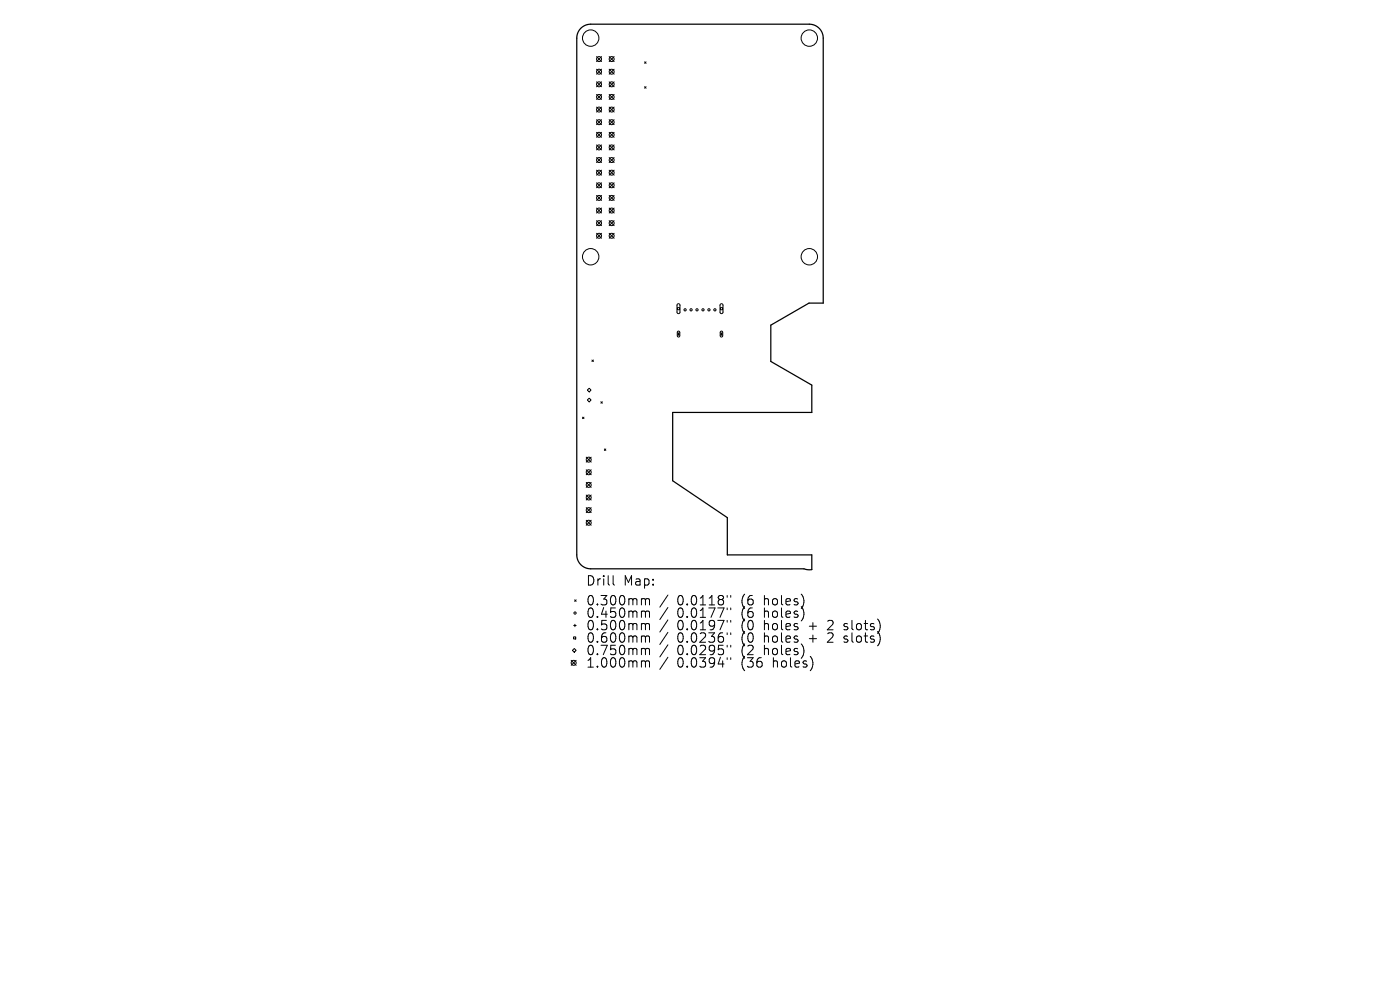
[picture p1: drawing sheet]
<svg xmlns="http://www.w3.org/2000/svg" width="297mm" height="210mm" viewBox="0 0 297 210" stroke-linecap="round" stroke-linejoin="round" font-family="sans-serif">
<defs><g id="words">
<g font-size="2.8">
<text x="124.2" y="124.5">Drill</text>
<text x="132.2" y="124.5">Map:</text>
<text x="124.2" y="128.7">0.300mm</text>
<text x="124.2" y="131.3">0.450mm</text>
<text x="143.7" y="128.7">0.0118&quot;</text>
<text x="143.7" y="131.3">0.0177&quot;</text>
<text x="157.4" y="128.7">(6</text>
<text x="157.4" y="131.3">(6</text>
<text x="162.4" y="128.7">holes)</text>
<text x="162.4" y="131.3">holes)</text>
<text x="124.2" y="134">0.500mm</text>
<text x="124.2" y="136.6">0.600mm</text>
<text x="143.7" y="134">0.0197&quot;</text>
<text x="143.7" y="136.6">0.0236&quot;</text>
<text x="157.4" y="134">(0</text>
<text x="157.4" y="136.6">(0</text>
<text x="162.4" y="134">holes</text>
<text x="162.4" y="136.6">holes</text>
<text x="172.1" y="134">+</text>
<text x="172.1" y="136.6">+</text>
<text x="176.3" y="134">2</text>
<text x="176.3" y="136.6">2</text>
<text x="179.9" y="134">slots)</text>
<text x="179.9" y="136.6">slots)</text>
<text x="124.2" y="139.3">0.750mm</text>
<text x="124.2" y="141.9">1.000mm</text>
<text x="143.7" y="139.3">0.0295&quot;</text>
<text x="143.7" y="141.9">0.0394&quot;</text>
<text x="157.4" y="139.3">(2</text>
<text x="157.4" y="141.9">(36</text>
<text x="162.4" y="139.3">holes)</text>
<text x="164.3" y="141.9">holes)</text>
</g>
</g></defs>
<path d="M123.2 6a2.95 2.95 0 0 1 2.1-.9h46.4a2.95 2.95 0 0 1 2.9 3v56.2h-3l-8.1 4.7v7.7l8.7 5v5.8h-29.5v14.5l11.6 7.8v7.9h17.9v3.1l-.8 .1-.8-.2h-45.3a2.95 2.95 0 0 1-2.9-3v-109.6a2.95 2.95 0 0 1 .8-2.1z" fill="none" stroke="#000" stroke-width=".26"/>
<g fill="none" stroke="#000" stroke-width=".21">
<path d="M126.6 12l1 1.1M126.6 14.7l1 1M126.6 17.4l1 1M127.6 12l-1 1.1M127.6 14.7l-1 1M127.6 17.4l-1 1M129.2 14.7l1.1 1M129.2 17.4l1.1 1M129.2 12l1.1 1.1M130.3 12l-1.1 1.1M130.3 14.7l-1.1 1M130.3 17.4l-1.1 1"/>
<path d="M136.7 13.1l.4 .3M136.7 18.4l.4 .3M137.1 13.1l-.4 .3M137.1 18.4l-.4 .3M126.6 20l1 1.1M126.6 22.7l1 1.1M126.6 25.4l1 1M126.6 28.1l1 1M126.6 30.7l1 1.1M126.6 33.4l1 1.1M126.6 36.1l1 1.1M126.6 38.8l1 1"/>
<path d="M127.6 20l-1 1.1M127.6 22.7l-1 1.1M127.6 25.4l-1 1M127.6 28.1l-1 1M127.6 30.7l-1 1.1M127.6 33.4l-1 1.1M127.6 36.1l-1 1.1M127.6 38.8l-1 1M129.2 20l1.1 1.1M129.2 22.7l1.1 1.1M129.2 25.4l1.1 1M129.2 28.1l1.1 1"/>
<path d="M129.2 30.7l1.1 1.1M129.2 33.4l1.1 1.1M129.2 36.1l1.1 1.1M129.2 38.8l1.1 1M130.3 20l-1.1 1.1M130.3 22.7l-1.1 1.1M130.3 25.4l-1.1 1M130.3 28.1l-1.1 1M130.3 30.7l-1.1 1.1M130.3 33.4l-1.1 1.1M130.3 36.1l-1.1 1.1M130.3 38.8l-1.1 1"/>
<path d="M126.6 41.5l1 1M126.6 44.1l1 1.1M126.6 46.8l1 1.1M126.6 49.5l1 1M127.6 41.5l-1 1M127.6 44.1l-1 1.1M127.6 46.8l-1 1.1M127.6 49.5l-1 1M129.2 41.5l1.1 1M129.2 44.1l1.1 1.1M129.2 46.8l1.1 1.1M129.2 49.5l1.1 1"/>
<path d="M130.3 41.5l-1.1 1M130.3 44.1l-1.1 1.1M130.3 46.8l-1.1 1.1M130.3 49.5l-1.1 1M125.6 76.4l.3 .3M125.9 76.4l-.3 .3M143.7 70.9h.5M143.7 65.3h.5v.4h-.5zM143.7 64.5l.3-.1 .3 .3-.1 1.6-.2 .2-.4-.3zM143.8 70.3l.2-.1 .2 .3v.8l-.2 .2-.3-.2zM143.9 70.6v.5M152.8 70.9h.5"/>
<path d="M152.8 65.3h.5v.4h-.5zM152.8 64.5l.4-.1 .2 .3v1.6l-.3 .2-.3-.3zM152.9 70.3l.2-.1 .2 .3v.8l-.2 .2-.3-.2zM153.1 70.6v.5M123.6 88.5l.3 .3M123.9 88.5l-.3 .3M124.4 97l1 1M124.4 99.7l1 1M124.6 82.7l.4-.3 .4 .3-.4 .4zM124.6 84.9l.4-.4 .4 .4-.4 .3zM125.4 97l-1 1M125.4 99.7l-1 1"/>
<path d="M127.5 85.2l.3 .3M127.8 85.2l-.3 .3M128.2 95.2l.3 .4M128.5 95.2l-.3 .4M124.4 102.3l1 1.1M124.4 105l1 1.1M124.4 107.7l1 1M124.4 110.4l1 1M125.4 102.3l-1 1.1M125.4 105l-1 1.1M125.4 107.7l-1 1M125.4 110.4l-1 1"/>
<path d="M121.7 135.1h.4v.4h-.4zM121.7 132.7h.5M121.8 137.6l.4 .4-.4 .4-.4-.4zM121.9 127.2l.3 .4M122 132.4v.5M122.2 127.2l-.3 .4M130.1 122.1v1.7l.3 .3M136.4 127l.4 .1 .1 .2M136.4 129.6h.2l.3 .3M136.4 132.3h.2l.3 .3M136.4 134.9h.2l.3 .3M136.4 137.5l.4 .1 .1 .2"/>
<path d="M136.9 127.3l.3-.3 .5 .1 .1 1.2M136.9 127.3v1M136.9 129.9v1.1M136.9 132.6v1M136.9 135.2v1M136.9 137.8v1.1M136.9 129.9l.3-.3 .5 .1 .1 1.3M136.9 132.6l.3-.3 .5 .1 .1 1.2M136.9 135.2l.3-.3 .5 .1 .1 1.2M136.9 137.8l.3-.3 .5 .1 .1 1.3M141.7 126.2l-1.7 2.6M141.7 128.9l-1.7 2.5"/>
<path d="M141.7 131.5l-1.7 2.6M141.7 134.1l-1.7 2.6M141.7 136.8l-1.7 2.6M141.7 139.4l-1.7 2.6M154.3 126.3v.4M154.3 129v.3M154.3 131.6v.4M154.3 134.2v.4M154.3 136.9v.4M154.3 139.5v.4M155 126.3v.4M155 129v.3"/>
<path d="M155 131.6v.4M155 134.2v.4M155 136.9v.4M155 139.5v.4M179 133.5l.2 .1M179 136.1l.2 .1M179.1 132.4v.4M179.1 135v.5M121.2 140.1l1 1M122.2 140.1l-1 1M136.4 140.2l.4 .1 .1 .2M136.9 140.5v1"/>
<path d="M136.9 140.5l.3-.3 .5 .1 .1 1.2"/>
<circle cx="125.3" cy="8.1" r="1.74"/>
<circle cx="127.1" cy="12.5" r=".53"/>
<circle cx="127.1" cy="17.9" r=".53"/>
<circle cx="127.1" cy="15.2" r=".53"/>
<circle cx="129.8" cy="12.5" r=".53"/>
<circle cx="129.8" cy="17.9" r=".53"/>
<circle cx="129.8" cy="15.2" r=".53"/>
<circle cx="171.7" cy="8.1" r="1.74"/>
<circle cx="127.1" cy="36.6" r=".53"/>
<circle cx="127.1" cy="23.2" r=".53"/>
<circle cx="127.1" cy="20.6" r=".53"/>
<circle cx="127.1" cy="34" r=".53"/>
<circle cx="127.1" cy="25.9" r=".53"/>
<circle cx="127.1" cy="28.6" r=".53"/>
<circle cx="127.1" cy="39.3" r=".53"/>
<circle cx="127.1" cy="31.3" r=".53"/>
<circle cx="129.8" cy="28.6" r=".53"/>
<circle cx="129.8" cy="23.2" r=".53"/>
<circle cx="129.8" cy="34" r=".53"/>
<circle cx="129.8" cy="31.3" r=".53"/>
<circle cx="129.8" cy="39.3" r=".53"/>
<circle cx="129.8" cy="20.6" r=".53"/>
<circle cx="129.8" cy="36.6" r=".53"/>
<circle cx="129.8" cy="25.9" r=".53"/>
<circle cx="125.3" cy="54.5" r="1.74"/>
<circle cx="127.1" cy="47.3" r=".53"/>
<circle cx="127.1" cy="44.7" r=".53"/>
<circle cx="127.1" cy="50" r=".53"/>
<circle cx="127.1" cy="42" r=".53"/>
<circle cx="129.8" cy="50" r=".53"/>
<circle cx="129.8" cy="44.7" r=".53"/>
<circle cx="129.8" cy="47.3" r=".53"/>
<circle cx="129.8" cy="42" r=".53"/>
<circle cx="171.7" cy="54.5" r="1.74"/>
<circle cx="145.3" cy="65.7" r=".24"/>
<circle cx="146.6" cy="65.7" r=".24"/>
<circle cx="147.9" cy="65.7" r=".24"/>
<circle cx="149.1" cy="65.7" r=".24"/>
<circle cx="150.4" cy="65.7" r=".24"/>
<circle cx="151.7" cy="65.7" r=".24"/>
<circle cx="124.9" cy="97.5" r=".53"/>
<circle cx="124.9" cy="110.9" r=".53"/>
<circle cx="124.9" cy="105.5" r=".53"/>
<circle cx="124.9" cy="108.2" r=".53"/>
<circle cx="124.9" cy="100.2" r=".53"/>
<circle cx="124.9" cy="102.9" r=".53"/>
<circle cx="122" cy="130" r=".24"/>
<circle cx="121.7" cy="140.6" r=".53"/>
</g>
<use href="#words"/>
</svg>
